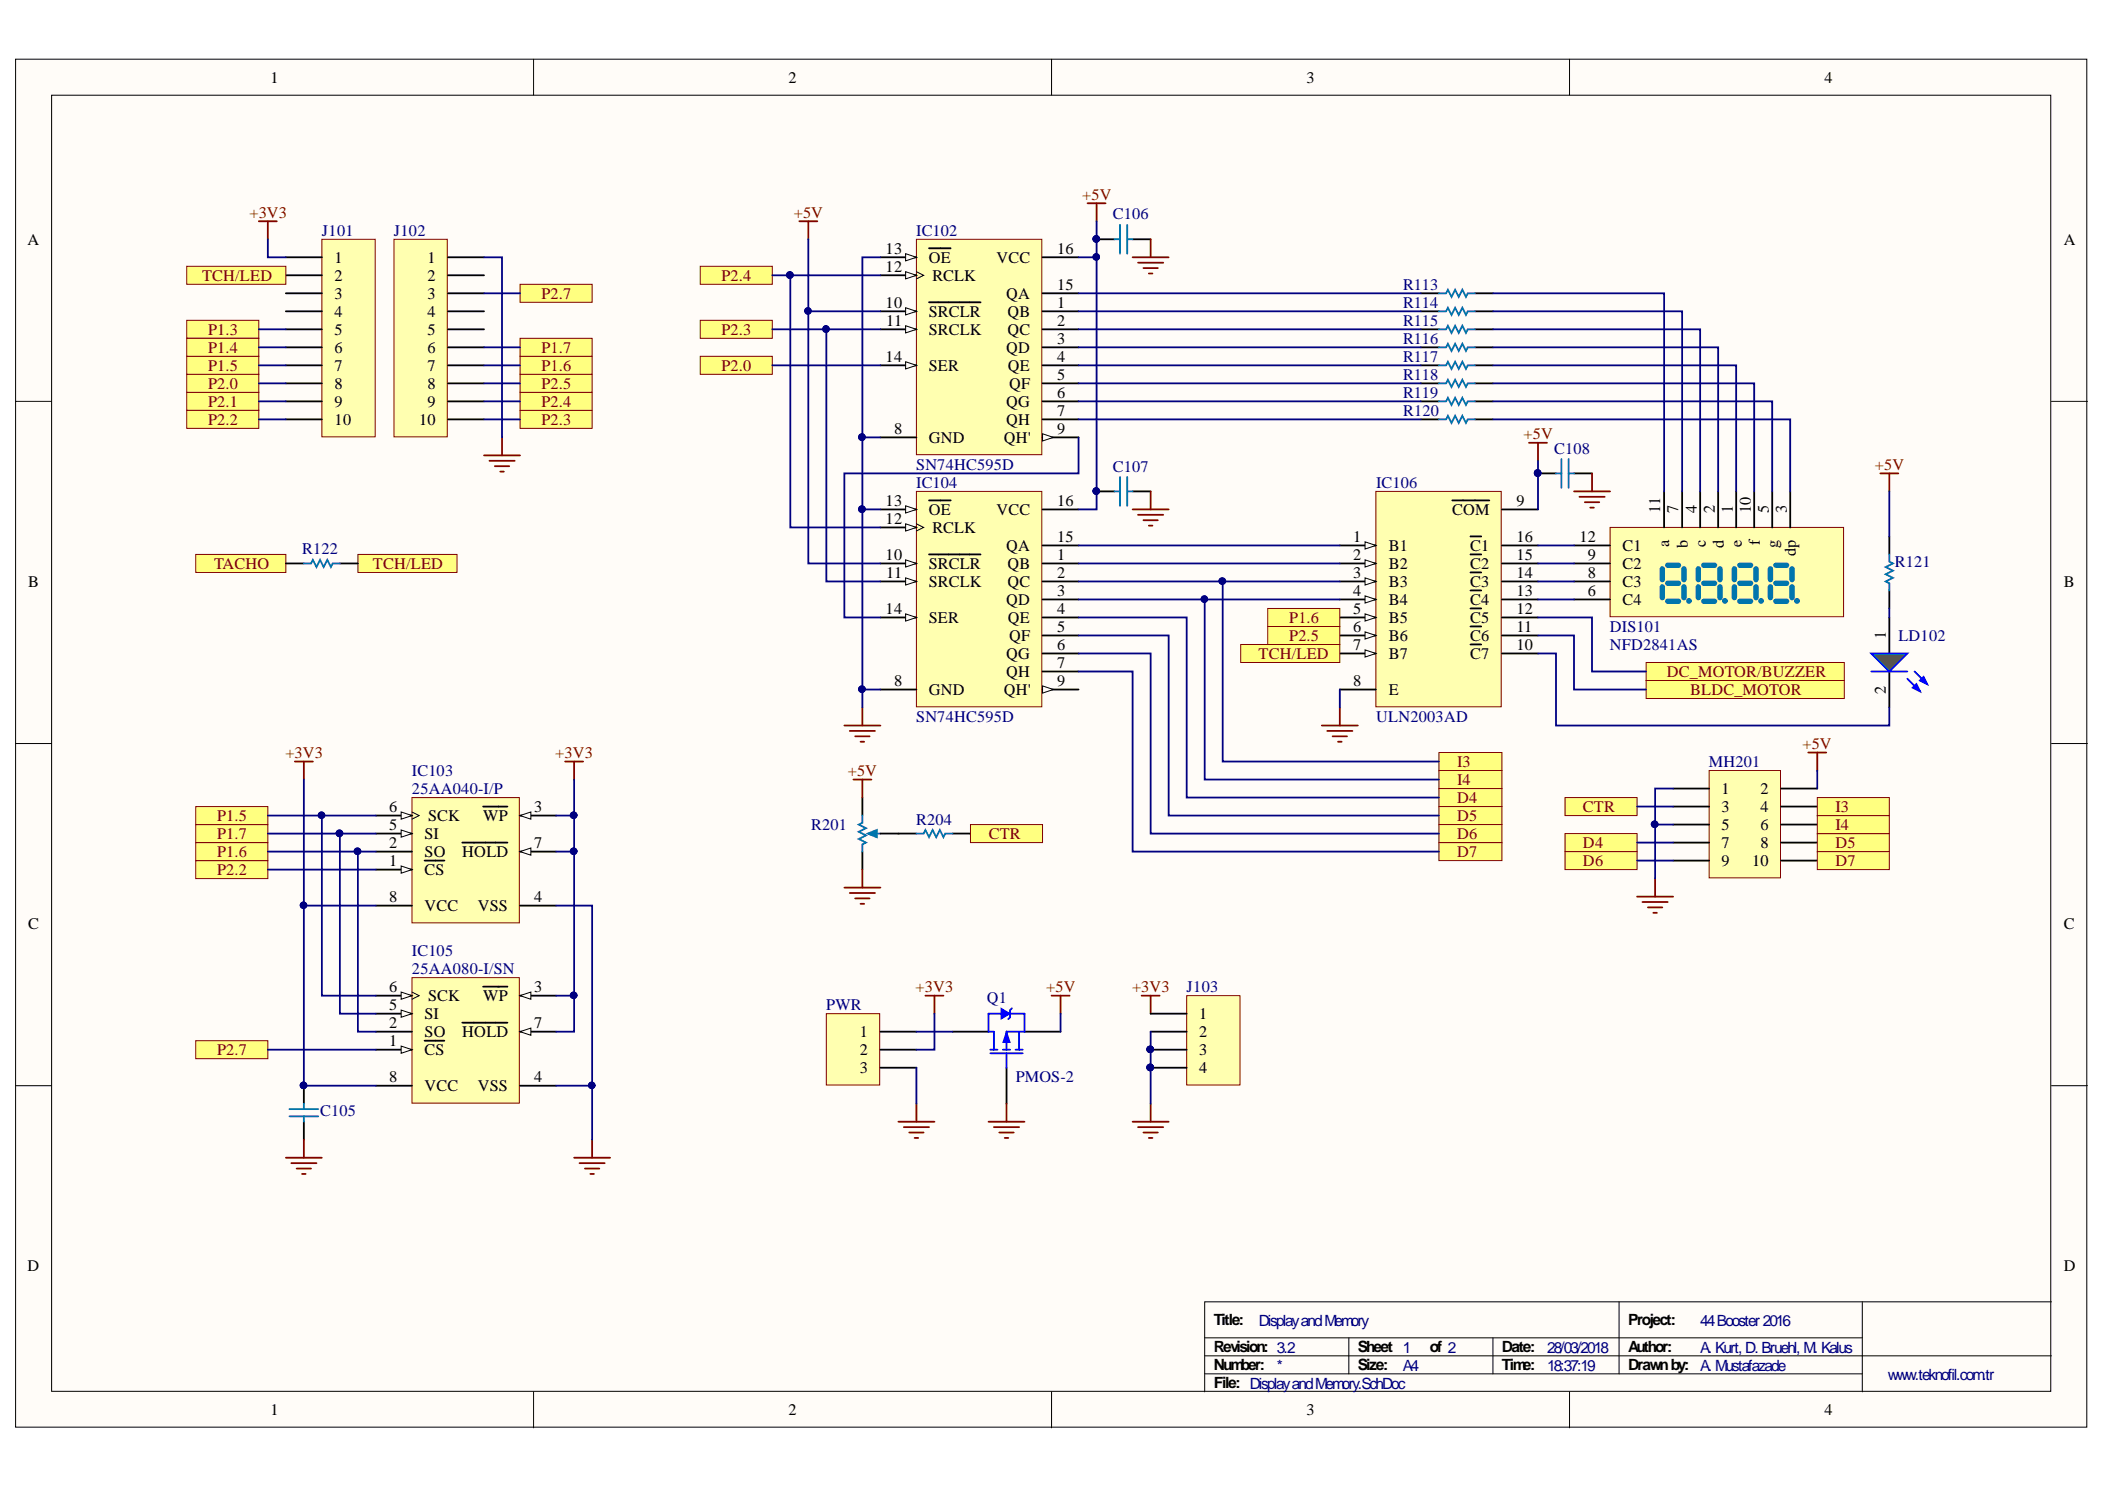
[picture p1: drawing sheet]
<svg xmlns="http://www.w3.org/2000/svg" width="297mm" height="210mm" viewBox="0 0 297 210" stroke-linecap="round" stroke-linejoin="round" font-family="sans-serif">
<defs><g id="words">
<g font-size="2.3">
<text x="38.2" y="11.7">1</text>
<text x="111.3" y="11.7">2</text>
<text x="184.4" y="11.7">3</text>
<text x="257.5" y="11.7">4</text>
<text x="3.9" y="34.5">A</text>
<text x="125" y="35.8">13</text>
<text x="149.2" y="35.8">16</text>
<text x="291.2" y="34.5">A</text>
<text x="47.2" y="37">1</text>
<text x="47.2" y="39.6">2</text>
<text x="60.3" y="37">1</text>
<text x="60.3" y="39.6">2</text>
<text x="125" y="38.3">12</text>
<text x="131.1" y="37">OE</text>
<text x="131.6" y="39.6">RCLK</text>
<text x="140.6" y="37">VCC</text>
<text x="149.2" y="40.8">15</text>
<text x="47.2" y="42.1">3</text>
<text x="47.2" y="44.7">4</text>
<text x="47.2" y="47.3">5</text>
<text x="60.3" y="42.1">3</text>
<text x="60.3" y="44.7">4</text>
<text x="60.3" y="47.3">5</text>
<text x="125" y="43.5">10</text>
<text x="125.1" y="46">11</text>
<text x="131.1" y="44.7">SRCLR</text>
<text x="131.1" y="47.3">SRCLK</text>
<text x="142" y="42.1">QA</text>
<text x="142.1" y="44.7">QB</text>
<text x="142.1" y="47.3">QC</text>
<text x="149.2" y="43.5">1</text>
<text x="149.2" y="46">2</text>
<text x="47.2" y="49.8">6</text>
<text x="47.2" y="52.3">7</text>
<text x="60.3" y="49.8">6</text>
<text x="60.3" y="52.3">7</text>
<text x="125" y="51.1">14</text>
<text x="131.1" y="52.3">SER</text>
<text x="142" y="49.8">QD</text>
<text x="142.2" y="52.3">QE</text>
<text x="149.2" y="48.5">3</text>
<text x="149.2" y="51.1">4</text>
<text x="149.2" y="53.6">5</text>
<text x="47.2" y="54.9">8</text>
<text x="47.2" y="57.4">9</text>
<text x="47.2" y="60">10</text>
<text x="59.1" y="60">10</text>
<text x="60.3" y="54.9">8</text>
<text x="60.3" y="57.4">9</text>
<text x="142" y="57.4">QG</text>
<text x="142" y="60">QH</text>
<text x="142.4" y="54.9">QF</text>
<text x="149.2" y="56.1">6</text>
<text x="149.2" y="58.7">7</text>
<text x="126.2" y="61.2">8</text>
<text x="131.1" y="62.5">GND</text>
<text x="141.6" y="62.5">QH'</text>
<text x="149.2" y="61.2">9</text>
<text x="125" y="71.4">13</text>
<text x="149.2" y="71.4">16</text>
<text x="214" y="71.4">9</text>
<text x="125" y="73.9">12</text>
<text x="131.1" y="72.6">OE</text>
<text x="131.6" y="75.2">RCLK</text>
<text x="140.6" y="72.6">VCC</text>
<text x="142" y="77.7">QA</text>
<text x="149.2" y="76.4">15</text>
<text x="191" y="76.4">1</text>
<text x="196" y="77.7">B1</text>
<text x="204.9" y="72.6">COM</text>
<text x="207.5" y="77.7">C1</text>
<text x="214" y="76.4">16</text>
<text x="222.9" y="76.4">12</text>
<text x="229" y="77.7">C1</text>
<text x="234.3" y="72.4" transform="rotate(-90 234.3 72.4)">11</text>
<text x="235.6" y="77.2" transform="rotate(-90 235.6 77.2)">a</text>
<text x="236.8" y="72.4" transform="rotate(-90 236.8 72.4)">7</text>
<text x="238.2" y="77.3" transform="rotate(-90 238.2 77.3)">b</text>
<text x="239.5" y="72.4" transform="rotate(-90 239.5 72.4)">4</text>
<text x="240.7" y="77.2" transform="rotate(-90 240.7 77.2)">c</text>
<text x="242" y="72.4" transform="rotate(-90 242 72.4)">2</text>
<text x="243.3" y="77.3" transform="rotate(-90 243.3 77.3)">d</text>
<text x="244.5" y="72.4" transform="rotate(-90 244.5 72.4)">1</text>
<text x="245.8" y="77.2" transform="rotate(-90 245.8 77.2)">e</text>
<text x="247.1" y="72.4" transform="rotate(-90 247.1 72.4)">10</text>
<text x="248.3" y="76.9" transform="rotate(-90 248.3 76.9)">f</text>
<text x="249.6" y="72.4" transform="rotate(-90 249.6 72.4)">5</text>
<text x="250.9" y="77.3" transform="rotate(-90 250.9 77.3)">g</text>
<text x="252.1" y="72.4" transform="rotate(-90 252.1 72.4)">3</text>
<text x="4" y="82.8">B</text>
<text x="125" y="79">10</text>
<text x="125.1" y="81.5">11</text>
<text x="131.1" y="80.2">SRCLR</text>
<text x="131.1" y="82.8">SRCLK</text>
<text x="142.1" y="80.2">QB</text>
<text x="142.1" y="82.8">QC</text>
<text x="149.2" y="79">1</text>
<text x="149.2" y="81.5">2</text>
<text x="191" y="79">2</text>
<text x="191" y="81.5">3</text>
<text x="196" y="80.2">B2</text>
<text x="196" y="82.8">B3</text>
<text x="207.5" y="82.8">C3</text>
<text x="207.5" y="80.2">C2</text>
<text x="214" y="81.5">14</text>
<text x="214" y="79">15</text>
<text x="224.1" y="81.5">8</text>
<text x="224.1" y="79">9</text>
<text x="229" y="82.8">C3</text>
<text x="229" y="80.2">C2</text>
<text x="253.4" y="78.5" transform="rotate(-90 253.4 78.5)">dp</text>
<text x="291.2" y="82.8">B</text>
<text x="125" y="86.6">14</text>
<text x="131.1" y="87.9">SER</text>
<text x="142" y="85.3">QD</text>
<text x="142.2" y="87.9">QE</text>
<text x="149.2" y="84.1">3</text>
<text x="149.2" y="86.6">4</text>
<text x="149.2" y="89.1">5</text>
<text x="191" y="84.1">4</text>
<text x="191" y="86.6">5</text>
<text x="191" y="89.1">6</text>
<text x="196" y="85.3">B4</text>
<text x="196" y="87.9">B5</text>
<text x="207.5" y="85.3">C4</text>
<text x="207.5" y="87.9">C5</text>
<text x="214" y="84.1">13</text>
<text x="214" y="86.6">12</text>
<text x="214" y="89.1">11</text>
<text x="224.1" y="84.1">6</text>
<text x="229" y="85.3">C4</text>
<text x="142" y="92.9">QG</text>
<text x="142" y="95.5">QH</text>
<text x="142.4" y="90.4">QF</text>
<text x="149.2" y="91.7">6</text>
<text x="149.2" y="94.2">7</text>
<text x="191" y="91.7">7</text>
<text x="196" y="90.4">B6</text>
<text x="196" y="92.9">B7</text>
<text x="207.5" y="90.4">C6</text>
<text x="207.5" y="92.9">C7</text>
<text x="214" y="91.7">10</text>
<text x="266.1" y="90.1" transform="rotate(-90 266.1 90.1)">1</text>
<text x="126.2" y="96.7">8</text>
<text x="131.1" y="98">GND</text>
<text x="141.6" y="98">QH'</text>
<text x="149.2" y="96.7">9</text>
<text x="191" y="96.7">8</text>
<text x="196" y="98">E</text>
<text x="266.1" y="97.9" transform="rotate(-90 266.1 97.9)">2</text>
<text x="242.9" y="112">1</text>
<text x="248.4" y="112">2</text>
<text x="54.9" y="119.7">2</text>
<text x="54.9" y="117.1">5</text>
<text x="54.9" y="114.6">6</text>
<text x="59.9" y="118.4">SI</text>
<text x="60.4" y="115.8">SCK</text>
<text x="68.2" y="115.8">WP</text>
<text x="75.4" y="114.6">3</text>
<text x="75.4" y="119.7">7</text>
<text x="242.9" y="114.6">3</text>
<text x="242.9" y="117.1">5</text>
<text x="242.9" y="119.7">7</text>
<text x="248.4" y="114.6">4</text>
<text x="248.4" y="117.1">6</text>
<text x="248.4" y="119.7">8</text>
<text x="54.9" y="122.2">1</text>
<text x="59.9" y="123.5">CS</text>
<text x="59.9" y="120.9">SO</text>
<text x="65.2" y="120.9">HOLD</text>
<text x="242.9" y="122.2">9</text>
<text x="247.2" y="122.2">10</text>
<text x="4" y="131.1">C</text>
<text x="54.9" y="127.3">8</text>
<text x="59.9" y="128.5">VCC</text>
<text x="67.4" y="128.5">VSS</text>
<text x="75.4" y="127.3">4</text>
<text x="291.2" y="131.1">C</text>
<text x="54.9" y="142.5">5</text>
<text x="54.9" y="139.9">6</text>
<text x="59.9" y="143.8">SI</text>
<text x="60.4" y="141.2">SCK</text>
<text x="68.2" y="141.2">WP</text>
<text x="75.4" y="139.9">3</text>
<text x="169.2" y="143.8">1</text>
<text x="54.9" y="147.6">1</text>
<text x="54.9" y="145">2</text>
<text x="59.9" y="148.8">CS</text>
<text x="59.9" y="146.3">SO</text>
<text x="65.2" y="146.3">HOLD</text>
<text x="75.4" y="145">7</text>
<text x="121.3" y="146.3">1</text>
<text x="121.3" y="148.8">2</text>
<text x="169.2" y="146.3">2</text>
<text x="169.2" y="148.8">3</text>
<text x="54.9" y="152.6">8</text>
<text x="59.9" y="153.9">VCC</text>
<text x="67.4" y="153.9">VSS</text>
<text x="75.4" y="152.6">4</text>
<text x="121.3" y="151.4">3</text>
<text x="169.2" y="151.4">4</text>
<text x="3.9" y="179.4">D</text>
<text x="291.2" y="179.4">D</text>
<text x="38.2" y="199.6">1</text>
<text x="111.3" y="199.6">2</text>
<text x="184.4" y="199.6">3</text>
<text x="257.5" y="199.6">4</text>
</g>
<g font-size="2.3" fill="#800000">
<text x="152.7" y="28.2">+5V</text>
<text x="35.2" y="30.7">+3V3</text>
<text x="112" y="30.7">+5V</text>
<text x="28.5" y="39.6">TCH/LED</text>
<text x="101.8" y="39.6">P2.4</text>
<text x="29.4" y="47.3">P1.3</text>
<text x="76.4" y="42.1">P2.7</text>
<text x="101.8" y="47.3">P2.3</text>
<text x="29.4" y="52.3">P1.5</text>
<text x="29.4" y="49.8">P1.4</text>
<text x="76.4" y="52.3">P1.6</text>
<text x="76.4" y="49.8">P1.7</text>
<text x="101.8" y="52.3">P2.0</text>
<text x="29.4" y="57.4">P2.1</text>
<text x="29.4" y="54.9">P2.0</text>
<text x="29.4" y="60">P2.2</text>
<text x="76.4" y="60">P2.3</text>
<text x="76.4" y="57.4">P2.4</text>
<text x="76.4" y="54.9">P2.5</text>
<text x="215" y="62">+5V</text>
<text x="264.6" y="66.3">+5V</text>
<text x="30.2" y="80.2">TACHO</text>
<text x="52.6" y="80.2">TCH/LED</text>
<text x="181.9" y="87.9">P1.6</text>
<text x="177.6" y="92.9">TCH/LED</text>
<text x="181.9" y="90.4">P2.5</text>
<text x="235.2" y="95.5">DC_MOTOR/BUZZER</text>
<text x="238.5" y="98">BLDC_MOTOR</text>
<text x="40.3" y="107">+3V3</text>
<text x="78.4" y="107">+3V3</text>
<text x="254.3" y="105.7">+5V</text>
<text x="119.6" y="109.5">+5V</text>
<text x="205.6" y="108.2">I3</text>
<text x="205.6" y="110.8">I4</text>
<text x="205.6" y="113.3">D4</text>
<text x="30.6" y="118.4">P1.7</text>
<text x="30.6" y="115.8">P1.5</text>
<text x="139.5" y="118.4">CTR</text>
<text x="205.6" y="115.8">D5</text>
<text x="205.6" y="118.4">D6</text>
<text x="223.4" y="114.6">CTR</text>
<text x="223.4" y="119.7">D4</text>
<text x="259" y="119.7">D5</text>
<text x="259" y="117.1">I4</text>
<text x="259" y="114.6">I3</text>
<text x="30.6" y="123.5">P2.2</text>
<text x="30.6" y="120.9">P1.6</text>
<text x="205.6" y="120.9">D7</text>
<text x="223.4" y="122.2">D6</text>
<text x="259" y="122.2">D7</text>
<text x="129.2" y="139.9">+3V3</text>
<text x="147.6" y="139.9">+5V</text>
<text x="159.7" y="139.9">+3V3</text>
<text x="30.6" y="148.8">P2.7</text>
</g>
<g font-size="2.3" fill="#000080">
<text x="45.4" y="33.2">J101</text>
<text x="55.6" y="33.2">J102</text>
<text x="129.3" y="33.2">IC102</text>
<text x="157" y="30.9">C106</text>
<text x="198" y="40.8">R113</text>
<text x="198" y="43.5">R114</text>
<text x="198" y="46">R115</text>
<text x="198" y="48.5">R116</text>
<text x="198" y="51.1">R117</text>
<text x="198" y="53.6">R118</text>
<text x="198" y="56.1">R119</text>
<text x="198" y="58.7">R120</text>
<text x="219.3" y="64">C108</text>
<text x="129.3" y="66.3">SN74HC595D</text>
<text x="129.3" y="68.8">IC104</text>
<text x="157" y="66.5">C107</text>
<text x="194.2" y="68.8">IC106</text>
<text x="42.6" y="78.2">R122</text>
<text x="267.4" y="80">R121</text>
<text x="227.2" y="89.1">DIS101</text>
<text x="227.2" y="91.7">NFD2841AS</text>
<text x="267.9" y="90.4">LD102</text>
<text x="129.3" y="101.8">SN74HC595D</text>
<text x="194.2" y="101.8">ULN2003AD</text>
<text x="58.1" y="109.5">IC103</text>
<text x="58.1" y="112">25AA040-I/P</text>
<text x="241.1" y="108.2">MH201</text>
<text x="114.5" y="117.1">R201</text>
<text x="129.3" y="116.4">R204</text>
<text x="58.1" y="134.9">IC105</text>
<text x="58.1" y="137.4">25AA080-I/SN</text>
<text x="116.6" y="142.5">PWR</text>
<text x="139.3" y="141.5">Q1</text>
<text x="167.4" y="139.9">J103</text>
<text x="143.3" y="152.6">PMOS-2</text>
<text x="45.2" y="157.5">C105</text>
</g>
<g font-size="2.2">
<text x="171.3" y="186.9">Title:</text>
<text x="171.3" y="190.7">Revision: 3.2</text>
<text x="191.6" y="190.7">Sheet 1</text>
<text x="201.8" y="190.7">of 2</text>
<text x="211.9" y="190.7">Date:</text>
<text x="229.7" y="190.7">Author:</text>
<text x="229.7" y="186.9">Project:</text>
<text x="171.3" y="193.2">Number:</text>
<text x="171.3" y="195.8">File: DisplayandMemory.SchDoc</text>
<text x="191.6" y="193.2">Size:</text>
<text x="211.9" y="193.2">Time:</text>
<text x="229.7" y="193.2">Drawnby:</text>
</g>
<g font-size="2.2" fill="#000080">
<text x="177.6" y="187.1">DisplayandMemory</text>
<text x="218.3" y="190.9">28/03/2018</text>
<text x="239.9" y="190.9">A. Kurt, D. Bruehl, M. Kalus</text>
<text x="239.9" y="187.1">44Booster2016</text>
<text x="180.2" y="193.4">*</text>
<text x="198" y="193.4">A4</text>
<text x="218.3" y="193.4">18:37:19</text>
<text x="239.9" y="193.4">A. Mustafazade</text>
<text x="266.4" y="194.7">www.teknofil.com.tr</text>
</g>
</g></defs>
<g fill="#fffcf8" stroke="#000" stroke-width=".14">
<path d="M2.2 8.4h292.3v192.9h-292.3z"/>
<path d="M7.3 13.4h282.1v182.9h-282.1z"/>
</g>
<g fill="none" stroke="#000" stroke-width=".14">
<path d="M75.3 8.4v5M148.4 8.4v5M221.5 8.4v5M2.2 56.6h5.1M289.5 56.6h5.1M2.2 104.9h5.1M289.5 104.9h5.1M2.2 153.2h5.1M289.5 153.2h5.1M75.3 196.3v5.1M148.4 196.3v5.1M170 188.7h92.8"/>
<path d="M170 193.8h92.8M170 191.3h119.5M190.3 188.7v5.1M210.7 188.7v5.1M221.5 196.3v5.1M228.5 183.6v10.2M262.8 183.6v12.7M289.5 183.6h-119.5v12.7"/>
</g>
<path d="M45.4 33.8h7.5v27.8h-7.5z" fill="#ffffb0" stroke="#800000" stroke-width=".14"/>
<path d="M40.3 36.3h5.1M40.3 38.8h5.1M40.3 41.4h5.1M40.3 43.9h5.1M40.3 46.5h5.1M40.3 49h5.1M40.3 51.5h5.1M40.3 54.1h5.1M40.3 56.6h5.1M40.3 59.2h5.1" fill="none" stroke="#000" stroke-width=".25"/>
<path d="M55.6 33.8h7.5v27.8h-7.5z" fill="#ffffb0" stroke="#800000" stroke-width=".14"/>
<path d="M63.2 36.3h5.1M63.2 38.8h5.1M63.2 41.4h5.1M63.2 43.9h5.1M63.2 46.5h5.1M63.2 49h5.1M63.2 51.5h5.1M63.2 54.1h5.1M63.2 56.6h5.1M63.2 59.2h5.1" fill="none" stroke="#000" stroke-width=".25"/>
<path d="M227.2 74.4h32.9v12.6h-32.9z" fill="#ffffb0" stroke="#800000" stroke-width=".14"/>
<g fill="none" stroke="#0075ad" stroke-width=".76">
<path d="M235.3 79.7h1.6M240.4 79.7h1.5M245.5 79.7h1.5M250.6 79.7h1.5M234.6 80.2v1.6M234.6 82.8v1.5M235.3 82.3h1.6M235.3 84.8h1.6M237.6 80.2v1.6M237.6 82.8v1.5M239.7 80.2v1.6M239.7 82.8v1.5"/>
<path d="M240.4 82.3h1.5M240.4 84.8h1.5M242.7 80.2v1.6M242.7 82.8v1.5M244.7 80.2v1.6M244.7 82.8v1.5M245.5 82.3h1.5M245.5 84.8h1.5M247.8 80.2v1.6M247.8 82.8v1.5M249.8 80.2v1.6M249.8 82.8v1.5"/>
<path d="M250.6 82.3h1.5M250.6 84.8h1.5M252.9 80.2v1.6M252.9 82.8v1.5"/>
</g>
<path d="M222.1 79.5h5.1M222.1 76.9h5.1M234.8 69.3v5.1M237.4 69.3v5.1M239.9 69.3v5.1M242.5 69.3v5.1M245 69.3v5.1M247.5 69.3v5.1M250.1 69.3v5.1M252.6 69.3v5.1M222.1 84.6h5.1M222.1 82h5.1" fill="none" stroke="#000" stroke-width=".25"/>
<g fill="#0075ad" stroke="#0075ad" stroke-width=".14">
<circle cx="238.3" cy="84.8" r=".33"/>
<circle cx="243.4" cy="84.8" r=".34"/>
<circle cx="248.5" cy="84.8" r=".33"/>
<circle cx="253.6" cy="84.8" r=".34"/>
</g>
<path d="M129.3 33.8h17.7v30.3h-17.7z" fill="#ffffb0" stroke="#800000" stroke-width=".14"/>
<path d="M124.2 36.3h5.1" fill="none" stroke="#000" stroke-width=".25"/>
<path d="M127.8 35.8l1.5 .5-1.5 .5z" fill="#fffcf8"/>
<path d="M127.8 35.8l1.5 .5-1.5 .5zM129.3 38.3l1 .5-1 .5" fill="none" stroke="#000" stroke-width=".14"/>
<path d="M124.2 38.8h5.1M131.1 35h3" fill="none" stroke="#000" stroke-width=".25"/>
<path d="M127.8 38.3l1.5 .5-1.5 .5z" fill="#fffcf8"/>
<path d="M127.8 38.3l1.5 .5-1.5 .5z" fill="none" stroke="#000" stroke-width=".14"/>
<path d="M124.2 51.5h5.1" fill="none" stroke="#000" stroke-width=".25"/>
<path d="M127.8 51l1.5 .5-1.5 .5z" fill="#fffcf8"/>
<path d="M127.8 51l1.5 .5-1.5 .5z" fill="none" stroke="#000" stroke-width=".14"/>
<path d="M124.2 43.9h5.1" fill="none" stroke="#000" stroke-width=".25"/>
<path d="M127.8 43.4l1.5 .5-1.5 .5z" fill="#fffcf8"/>
<path d="M127.8 43.4l1.5 .5-1.5 .5z" fill="none" stroke="#000" stroke-width=".14"/>
<path d="M124.2 46.5h5.1M131.1 42.6h7.3" fill="none" stroke="#000" stroke-width=".25"/>
<path d="M127.8 45.9l1.5 .6-1.5 .5z" fill="#fffcf8"/>
<path d="M127.8 45.9l1.5 .6-1.5 .5z" fill="none" stroke="#000" stroke-width=".14"/>
<path d="M147.1 41.4h5.1M147.1 43.9h5.1M147.1 46.5h5.1M147.1 49h5.1M147.1 51.5h5.1M147.1 54.1h5.1M147.1 56.6h5.1M147.1 59.2h5.1M147.1 61.7h5.1" fill="none" stroke="#000" stroke-width=".25"/>
<path d="M147.1 61.2l1.5 .5-1.5 .5z" fill="#fffcf8"/>
<path d="M147.1 61.2l1.5 .5-1.5 .5z" fill="none" stroke="#000" stroke-width=".14"/>
<path d="M147.1 36.3h5.1M124.2 61.7h5.1" fill="none" stroke="#000" stroke-width=".25"/>
<path d="M129.3 69.3h17.7v30.4h-17.7z" fill="#ffffb0" stroke="#800000" stroke-width=".14"/>
<path d="M124.2 71.9h5.1" fill="none" stroke="#000" stroke-width=".25"/>
<path d="M127.8 71.4l1.5 .5-1.5 .5z" fill="#fffcf8"/>
<path d="M127.8 71.4l1.5 .5-1.5 .5zM129.3 73.9l1 .5-1 .5" fill="none" stroke="#000" stroke-width=".14"/>
<path d="M124.2 74.4h5.1M131.1 70.6h3" fill="none" stroke="#000" stroke-width=".25"/>
<path d="M127.8 73.9l1.5 .5-1.5 .5z" fill="#fffcf8"/>
<path d="M127.8 73.9l1.5 .5-1.5 .5z" fill="none" stroke="#000" stroke-width=".14"/>
<path d="M124.2 87.1h5.1" fill="none" stroke="#000" stroke-width=".25"/>
<path d="M127.8 86.6l1.5 .5-1.5 .5z" fill="#fffcf8"/>
<path d="M127.8 86.6l1.5 .5-1.5 .5z" fill="none" stroke="#000" stroke-width=".14"/>
<path d="M124.2 79.5h5.1" fill="none" stroke="#000" stroke-width=".25"/>
<path d="M127.8 79l1.5 .5-1.5 .5z" fill="#fffcf8"/>
<path d="M127.8 79l1.5 .5-1.5 .5z" fill="none" stroke="#000" stroke-width=".14"/>
<path d="M131.1 78.2h7.3M124.2 82h5.1" fill="none" stroke="#000" stroke-width=".25"/>
<path d="M127.8 81.5l1.5 .5-1.5 .5z" fill="#fffcf8"/>
<path d="M127.8 81.5l1.5 .5-1.5 .5z" fill="none" stroke="#000" stroke-width=".14"/>
<path d="M147.1 76.9h5.1M147.1 79.5h5.1M147.1 82h5.1M147.1 84.6h5.1M147.1 87.1h5.1M147.1 89.6h5.1M147.1 92.2h5.1M147.1 94.7h5.1M147.1 97.3h5.1" fill="none" stroke="#000" stroke-width=".25"/>
<path d="M147.1 96.8l1.5 .5-1.5 .5z" fill="#fffcf8"/>
<path d="M147.1 96.8l1.5 .5-1.5 .5z" fill="none" stroke="#000" stroke-width=".14"/>
<path d="M147.1 71.9h5.1M124.2 97.3h5.1" fill="none" stroke="#000" stroke-width=".25"/>
<path d="M194.1 69.3h17.7v30.4h-17.7z" fill="#ffffb0" stroke="#800000" stroke-width=".14"/>
<path d="M189.1 76.9h5" fill="none" stroke="#000" stroke-width=".25"/>
<path d="M192.6 76.4l1.5 .5-1.5 .5z" fill="#fffcf8"/>
<path d="M192.6 76.4l1.5 .5-1.5 .5z" fill="none" stroke="#000" stroke-width=".14"/>
<path d="M189.1 79.5h5" fill="none" stroke="#000" stroke-width=".25"/>
<path d="M192.6 79l1.5 .5-1.5 .5z" fill="#fffcf8"/>
<path d="M192.6 79l1.5 .5-1.5 .5z" fill="none" stroke="#000" stroke-width=".14"/>
<path d="M189.1 82h5" fill="none" stroke="#000" stroke-width=".25"/>
<path d="M192.6 81.5l1.5 .5-1.5 .5z" fill="#fffcf8"/>
<path d="M192.6 81.5l1.5 .5-1.5 .5z" fill="none" stroke="#000" stroke-width=".14"/>
<path d="M189.1 84.6h5" fill="none" stroke="#000" stroke-width=".25"/>
<path d="M192.6 84.1l1.5 .5-1.5 .5z" fill="#fffcf8"/>
<path d="M192.6 84.1l1.5 .5-1.5 .5z" fill="none" stroke="#000" stroke-width=".14"/>
<path d="M189.1 87.1h5" fill="none" stroke="#000" stroke-width=".25"/>
<path d="M192.6 86.6l1.5 .5-1.5 .5z" fill="#fffcf8"/>
<path d="M192.6 86.6l1.5 .5-1.5 .5z" fill="none" stroke="#000" stroke-width=".14"/>
<path d="M189.1 89.6h5" fill="none" stroke="#000" stroke-width=".25"/>
<path d="M192.6 89.1l1.5 .5-1.5 .6z" fill="#fffcf8"/>
<path d="M192.6 89.1l1.5 .5-1.5 .6z" fill="none" stroke="#000" stroke-width=".14"/>
<path d="M189.1 92.2h5" fill="none" stroke="#000" stroke-width=".25"/>
<path d="M192.6 91.7l1.5 .5-1.5 .5z" fill="#fffcf8"/>
<path d="M192.6 91.7l1.5 .5-1.5 .5z" fill="none" stroke="#000" stroke-width=".14"/>
<g fill="none" stroke="#000" stroke-width=".25">
<path d="M204.9 70.6h5.3M207.5 75.7h1.5M207.5 78.2h1.5M211.9 76.9h5.1M211.9 79.5h5.1M211.9 71.9h5.1M189.1 97.3h5M207.5 80.8h1.5M207.5 83.3h1.5M207.5 85.8h1.5M207.5 88.4h1.5M207.5 90.9h1.5"/>
<path d="M211.9 82h5.1M211.9 84.6h5.1M211.9 87.1h5.1M211.9 89.6h5.1M211.9 92.2h5.1"/>
</g>
<path d="M215.8 62.5h2.5M217 62.5v2.5" fill="none" stroke="#800000" stroke-width=".25"/>
<g fill="#ffff80" stroke="#800000" stroke-width=".14">
<path d="M232.3 93.5h27.9v2.5h-27.9z" fill-rule="evenodd"/>
<path d="M232.3 96h27.9v2.5h-27.9z" fill-rule="evenodd"/>
</g>
<path d="M266.6 75.7v2.5M266.6 83.3v2.5M266.6 87.1v5.1M266.6 94.7v5.1" fill="none" stroke="#000" stroke-width=".25"/>
<path d="M266.6 78.2v1l.5 .3-1 .5 1 .5-1 .5 1 .5-1 .5 .5 .3v1" fill="none" stroke="#0075ad" stroke-width=".25"/>
<path d="M264.1 92.2h5l-2.5 2.5z" fill="#0f0"/>
<path d="M264.1 92.2h5l-2.5 2.5zM269.1 95.7l1.8 1.8" fill="none" stroke="#00f" stroke-width=".25"/>
<path d="M269.9 97l.5-.5 .5 1z" fill="#00f"/>
<path d="M264.1 94.7h5M269.9 97l.5-.5 .5 1zM270.2 94.7l1.7 1.8" fill="none" stroke="#00f" stroke-width=".25"/>
<path d="M270.9 96l.5-.5 .5 1z" fill="#00f"/>
<path d="M270.9 96l.5-.5 .5 1z" fill="none" stroke="#00f" stroke-width=".25"/>
<path d="M265.3 66.8h2.6M266.6 66.8v2.5" fill="none" stroke="#800000" stroke-width=".25"/>
<g fill="none" stroke="#000" stroke-width=".25">
<path d="M200.5 41.4h2.5M200.5 43.9h2.5M200.5 46.5h2.5M200.5 49h2.5M200.5 51.5h2.5M200.5 54.1h2.5M200.5 56.6h2.5M200.5 59.2h2.5M208.1 41.4h2.6M208.1 43.9h2.6M208.1 46.5h2.6M208.1 49h2.6"/>
<path d="M208.1 51.5h2.6M208.1 54.1h2.6M208.1 56.6h2.6M208.1 59.2h2.6"/>
</g>
<path d="M203 41.4h1.1l.2-.5 .5 1 .5-1 .5 1 .6-1 .5 1 .2-.5h1M203 43.9h1.1l.2-.5 .5 1 .5-1 .5 1 .6-1 .5 1 .2-.5h1M203 46.5h1.1l.2-.6 .5 1.1 .5-1.1 .5 1.1 .6-1.1 .5 1.1 .2-.5h1M203 49h1.1l.2-.5 .5 1 .5-1 .5 1 .6-1 .5 1 .2-.5h1M203 51.5h1.1l.2-.5 .5 1 .5-1 .5 1 .6-1 .5 1 .2-.5h1M203 54.1h1.1l.2-.5 .5 1 .5-1 .5 1 .6-1 .5 1 .2-.5h1M203 56.6h1.1l.2-.5 .5 1 .5-1 .5 1 .6-1 .5 1 .2-.5h1M203 59.2h1.1l.2-.5 .5 1 .5-1 .5 1 .6-1 .5 1 .2-.5h1" fill="none" stroke="#0075ad" stroke-width=".25"/>
<g fill="#ffff80" stroke="#800000" stroke-width=".14">
<path d="M203 106.2h8.9v2.5h-8.9z" fill-rule="evenodd"/>
<path d="M203 108.7h8.9v2.5h-8.9z" fill-rule="evenodd"/>
<path d="M203 111.2h8.9v2.6h-8.9z" fill-rule="evenodd"/>
<path d="M203 113.8h8.9v2.5h-8.9z" fill-rule="evenodd"/>
<path d="M203 116.3h8.9v2.6h-8.9z" fill-rule="evenodd"/>
<path d="M203 118.9h8.9v2.5h-8.9z" fill-rule="evenodd"/>
</g>
<path d="M153.5 28.7h2.5M154.7 28.7v2.5" fill="none" stroke="#800000" stroke-width=".25"/>
<path d="M58.1 112.5h15.2v17.7h-15.2z" fill="#ffffb0" stroke="#800000" stroke-width=".14"/>
<path d="M53 122.7h5.1" fill="none" stroke="#000" stroke-width=".25"/>
<path d="M56.6 122.2l1.5 .5-1.5 .5z" fill="#fffcf8"/>
<path d="M56.6 122.2l1.5 .5-1.5 .5z" fill="none" stroke="#000" stroke-width=".14"/>
<path d="M73.4 115h5.1M53 120.1h5.1M59.9 121.4h2.8" fill="none" stroke="#000" stroke-width=".25"/>
<path d="M73.4 115l1.5-.5v1.1z" fill="#fffcf8"/>
<path d="M73.4 115l1.5-.5v1.1z" fill="none" stroke="#000" stroke-width=".14"/>
<path d="M53 117.6h5.1M68.2 113.8h3.4M73.4 127.7h5.1" fill="none" stroke="#000" stroke-width=".25"/>
<path d="M56.6 117.1l1.5 .5-1.5 .5z" fill="#fffcf8"/>
<path d="M56.6 117.1l1.5 .5-1.5 .5zM58.1 114.5l1 .5-1 .6" fill="none" stroke="#000" stroke-width=".14"/>
<path d="M53 115h5.1" fill="none" stroke="#000" stroke-width=".25"/>
<path d="M56.6 114.5l1.5 .5-1.5 .6z" fill="#fffcf8"/>
<path d="M56.6 114.5l1.5 .5-1.5 .6z" fill="none" stroke="#000" stroke-width=".14"/>
<path d="M73.4 120.1h5.1" fill="none" stroke="#000" stroke-width=".25"/>
<path d="M73.4 120.1l1.5-.5v1z" fill="#fffcf8"/>
<path d="M73.4 120.1l1.5-.5v1z" fill="none" stroke="#000" stroke-width=".14"/>
<path d="M65.2 118.9h6.4M53 127.7h5.1" fill="none" stroke="#000" stroke-width=".25"/>
<path d="M58.1 137.9h15.2v17.7h-15.2z" fill="#ffffb0" stroke="#800000" stroke-width=".14"/>
<path d="M53 148.1h5.1" fill="none" stroke="#000" stroke-width=".25"/>
<path d="M56.6 147.6l1.5 .5-1.5 .5z" fill="#fffcf8"/>
<path d="M56.6 147.6l1.5 .5-1.5 .5z" fill="none" stroke="#000" stroke-width=".14"/>
<path d="M53 145.5h5.1M59.9 146.8h2.8M73.4 140.5h5.1" fill="none" stroke="#000" stroke-width=".25"/>
<path d="M73.4 140.5l1.5-.6v1.1z" fill="#fffcf8"/>
<path d="M73.4 140.5l1.5-.6v1.1z" fill="none" stroke="#000" stroke-width=".14"/>
<path d="M68.2 139.2h3.4M53 143h5.1M73.4 153.2h5.1" fill="none" stroke="#000" stroke-width=".25"/>
<path d="M56.6 142.5l1.5 .5-1.5 .5z" fill="#fffcf8"/>
<path d="M58.1 139.9l1 .6-1 .5M56.6 142.5l1.5 .5-1.5 .5z" fill="none" stroke="#000" stroke-width=".14"/>
<path d="M53 140.5h5.1" fill="none" stroke="#000" stroke-width=".25"/>
<path d="M56.6 139.9l1.5 .6-1.5 .5z" fill="#fffcf8"/>
<path d="M56.6 139.9l1.5 .6-1.5 .5z" fill="none" stroke="#000" stroke-width=".14"/>
<path d="M73.4 145.5h5.1" fill="none" stroke="#000" stroke-width=".25"/>
<path d="M73.4 145.5l1.5-.5v1z" fill="#fffcf8"/>
<path d="M73.4 145.5l1.5-.5v1z" fill="none" stroke="#000" stroke-width=".14"/>
<path d="M42.9 153.2v2.5M42.9 158.2v2.6M53 153.2h5.1M65.2 144.3h6.4" fill="none" stroke="#000" stroke-width=".25"/>
<path d="M41.6 107.4h2.5M42.9 107.4v2.6M40.3 163.3h5.1M41.1 164.1h3.6M41.9 164.8h2M42.6 165.6h.5M42.9 160.8v2.5" fill="none" stroke="#800000" stroke-width=".25"/>
<circle cx="42.8" cy="153.1" r=".46" fill="#000080" stroke="#000080" stroke-width=".14"/>
<path d="M40.8 156.5h4.1M40.8 157.5h4.1M42.9 155.7v.8M42.9 157.5v.7" fill="none" stroke="#0075ad" stroke-width=".25"/>
<path d="M241.2 108.7h10v15.1h-10z" fill="#ffffb0" stroke="#800000" stroke-width=".14"/>
<path d="M236.1 111.2h5.1M236.1 113.8h5.1M236.1 116.3h5.1M236.1 118.9h5.1M251.4 111.2h5M251.4 113.8h5M251.4 116.3h5M251.4 118.9h5M236.1 121.4h5.1M251.4 121.4h5" fill="none" stroke="#000" stroke-width=".25"/>
<path d="M255.2 106.2h2.5M256.4 106.2v2.5" fill="none" stroke="#800000" stroke-width=".25"/>
<g fill="#ffff80" stroke="#800000" stroke-width=".14">
<path d="M220.8 112.5h10.2v2.5h-10.2z" fill-rule="evenodd"/>
<path d="M220.8 117.6h10.2v2.5h-10.2z" fill-rule="evenodd"/>
<path d="M256.4 117.6h10.2v2.5h-10.2z" fill-rule="evenodd"/>
<path d="M220.8 120.1h10.2v2.6h-10.2z" fill-rule="evenodd"/>
<path d="M256.4 120.1h10.2v2.6h-10.2z" fill-rule="evenodd"/>
<path d="M256.4 115h10.2v2.6h-10.2z" fill-rule="evenodd"/>
<path d="M256.4 112.5h10.2v2.5h-10.2z" fill-rule="evenodd"/>
</g>
<path d="M121.7 112.5v2.5M121.7 120.1v2.6" fill="none" stroke="#000" stroke-width=".25"/>
<path d="M123 117.6h1.2" fill="none" stroke="#0075ad" stroke-width=".25"/>
<path d="M122.5 117.6l1.2-.5v1z" fill="#0075ad"/>
<path d="M121.7 115v1.1l-.5 .2 1 .5-1 .5 1 .5-1 .6 1 .5-.5 .2v1M122.5 117.6l1.2-.5v1zM129.3 117.6h1l.3-.5 .5 1 .5-1 .5 1 .5-1 .5 1 .3-.5h1" fill="none" stroke="#0075ad" stroke-width=".25"/>
<path d="M124.2 117.6h5.1M134.4 117.6h2.5" fill="none" stroke="#000" stroke-width=".25"/>
<path d="M120.4 110h2.6M121.7 110v2.5" fill="none" stroke="#800000" stroke-width=".25"/>
<path d="M136.9 116.3h10.2v2.6h-10.2z" fill-rule="evenodd" fill="#ffff80" stroke="#800000" stroke-width=".14"/>
<path d="M36.5 31.2h2.6M37.8 31.2v2.6" fill="none" stroke="#800000" stroke-width=".25"/>
<g fill="#ffff80" stroke="#800000" stroke-width=".14">
<path d="M50.5 78.2h14v2.6h-14z" fill-rule="evenodd"/>
<path d="M26.4 45.2h10.1v2.5h-10.1z" fill-rule="evenodd"/>
<path d="M26.4 50.3h10.1v2.5h-10.1z" fill-rule="evenodd"/>
<path d="M26.4 47.7h10.1v2.6h-10.1z" fill-rule="evenodd"/>
<path d="M26.4 55.3h10.1v2.6h-10.1z" fill-rule="evenodd"/>
<path d="M27.6 78.2h12.7v2.6h-12.7z" fill-rule="evenodd"/>
<path d="M26.4 52.8h10.1v2.5h-10.1z" fill-rule="evenodd"/>
<path d="M26.4 57.9h10.1v2.5h-10.1z" fill-rule="evenodd"/>
</g>
<path d="M40.3 79.5h2.6M48 79.5h2.5" fill="none" stroke="#000" stroke-width=".25"/>
<path d="M42.9 79.5h1l.2-.5 .6 1 .5-1 .5 1 .5-1 .5 1 .2-.5h1.1" fill="none" stroke="#0075ad" stroke-width=".25"/>
<g fill="#ffff80" stroke="#800000" stroke-width=".14">
<path d="M175.1 90.9h14v2.6h-14z" fill-rule="evenodd"/>
<path d="M73.4 50.3h10.2v2.5h-10.2z" fill-rule="evenodd"/>
<path d="M73.4 47.7h10.2v2.6h-10.2z" fill-rule="evenodd"/>
<path d="M73.4 57.9h10.2v2.5h-10.2z" fill-rule="evenodd"/>
<path d="M73.4 55.3h10.2v2.6h-10.2z" fill-rule="evenodd"/>
<path d="M73.4 52.8h10.2v2.5h-10.2z" fill-rule="evenodd"/>
<path d="M73.4 40.1h10.2v2.5h-10.2z" fill-rule="evenodd"/>
<path d="M178.9 85.8h10.2v2.6h-10.2z" fill-rule="evenodd"/>
<path d="M178.9 88.4h10.2v2.5h-10.2z" fill-rule="evenodd"/>
<path d="M27.6 146.8h10.2v2.5h-10.2z" fill-rule="evenodd"/>
<path d="M27.6 121.4h10.2v2.5h-10.2z" fill-rule="evenodd"/>
<path d="M27.6 116.3h10.2v2.6h-10.2z" fill-rule="evenodd"/>
<path d="M27.6 113.8h10.2v2.5h-10.2z" fill-rule="evenodd"/>
<path d="M27.6 118.9h10.2v2.5h-10.2z" fill-rule="evenodd"/>
<path d="M98.8 50.3h10.2v2.5h-10.2z" fill-rule="evenodd"/>
<path d="M98.8 45.2h10.2v2.5h-10.2z" fill-rule="evenodd"/>
<path d="M98.8 37.6h10.2v2.5h-10.2z" fill-rule="evenodd"/>
</g>
<path d="M112.8 31.2h2.5M114.1 31.2v2.6" fill="none" stroke="#800000" stroke-width=".25"/>
<path d="M26.4 37.6h13.9v2.5h-13.9z" fill-rule="evenodd" fill="#ffff80" stroke="#800000" stroke-width=".14"/>
<path d="M79.7 107.4h2.6M81 107.4v2.6" fill="none" stroke="#800000" stroke-width=".25"/>
<path d="M116.6 143h7.5v10.1h-7.5z" fill="#ffffb0" stroke="#800000" stroke-width=".14"/>
<path d="M124.2 145.5h5.1M124.2 148.1h5.1M124.2 150.6h5.1" fill="none" stroke="#000" stroke-width=".25"/>
<g fill="none" stroke="#800000" stroke-width=".25">
<path d="M68.3 64.2h5.1M69.1 65h3.5M69.8 65.8h2.1M70.6 66.5h.5M70.8 61.7v2.5M121.7 99.8v2.5M189.1 99.8v2.5M119.1 102.3h5.1M119.9 103.1h3.6M120.7 103.9h2M121.4 104.6h.5M186.5 102.3h5.1"/>
<path d="M187.3 103.1h3.5M188 103.9h2.1M188.8 104.6h.5M119.1 125.2h5.1M119.9 126h3.6M120.7 126.7h2M121.4 127.5h.5M121.7 122.7v2.5M231 126.5h5.1M231.8 127.2h3.5M232.5 128h2.1M233.3 128.8h.5"/>
<path d="M233.6 123.9v2.6M126.8 158.2h5.1M127.5 159h3.6M128.3 159.8h2M129.3 155.7v2.5M130.6 140.5h2.5M131.9 140.5v2.5M148.4 140.5h2.5M149.7 140.5v2.5M159.8 158.2h5.1M160.6 159h3.5M161.1 140.5h2.5"/>
<path d="M161.4 159.8h2M162.4 140.5v2.5M162.4 155.7v2.5M81 163.3h5.1M81.8 164.1h3.5M82.5 164.8h2.1M83.3 165.6h.5M83.6 160.8v2.5M129.1 160.5h.5M162.1 160.5h.5"/>
</g>
<path d="M167.5 140.5h7.5v12.6h-7.5z" fill="#ffffb0" stroke="#800000" stroke-width=".14"/>
<g fill="none" stroke="#000" stroke-width=".25">
<path d="M154.7 33.8h2.6M159.8 33.8h2.6M154.7 69.3h2.6M159.8 69.3h2.6M217 66.8h2.6M222.1 66.8h2.6M134.4 145.5h5.1M142 150.6v5.1M144.6 145.5h5.1M162.4 143h5.1M162.4 145.5h5.1M162.4 148.1h5.1"/>
<path d="M162.4 150.6h5.1"/>
</g>
<g fill="#000080" stroke="#000080" stroke-width=".14">
<circle cx="162.3" cy="148" r=".46"/>
<circle cx="162.3" cy="150.6" r=".47"/>
<circle cx="154.7" cy="33.7" r=".46"/>
<circle cx="154.7" cy="69.3" r=".46"/>
<circle cx="217" cy="66.7" r=".46"/>
<circle cx="116.5" cy="46.4" r=".46"/>
<circle cx="114" cy="43.9" r=".46"/>
<circle cx="111.5" cy="38.8" r=".47"/>
<circle cx="121.6" cy="97.2" r=".46"/>
<circle cx="121.6" cy="71.8" r=".47"/>
<circle cx="121.6" cy="61.7" r=".47"/>
<circle cx="172.5" cy="82" r=".46"/>
<circle cx="169.9" cy="84.5" r=".46"/>
<circle cx="154.7" cy="36.2" r=".46"/>
<circle cx="42.8" cy="127.7" r=".46"/>
<circle cx="42.8" cy="153.1" r=".46"/>
<circle cx="81" cy="120.1" r=".46"/>
<circle cx="81" cy="140.4" r=".46"/>
<circle cx="81" cy="115" r=".46"/>
<circle cx="83.5" cy="153.1" r=".46"/>
<circle cx="47.9" cy="117.6" r=".47"/>
<circle cx="45.4" cy="115" r=".46"/>
<circle cx="50.4" cy="120.1" r=".46"/>
<circle cx="233.5" cy="116.3" r=".46"/>
</g>
<path d="M157.3 33.8h.7M158 31.7v4.1M159.1 31.7v4.1M159.1 33.8h.7M157.3 69.3h.7M158 67.3v4.1M159.1 67.3v4.1M159.1 69.3h.7M219.6 66.8h.7M220.3 64.7v4.1M221.4 64.7v4.1M221.4 66.8h.7" fill="none" stroke="#0075ad" stroke-width=".25"/>
<g fill="none" stroke="#800000" stroke-width=".25">
<path d="M159.8 36.3h5.1M160.6 37.1h3.5M161.4 37.8h2M162.1 38.6h.5M162.4 33.8v2.5M159.8 71.9h5.1M160.6 72.6h3.5M161.4 73.4h2M162.1 74.1h.5M162.4 69.3v2.6M222.1 69.3h5.1M222.9 70.1h3.5"/>
<path d="M223.6 70.8h2.1M224.4 71.6h.5M224.7 66.8v2.5"/>
</g>
<g fill="none" stroke="#000080" stroke-width=".25">
<path d="M37.8 33.8v2.5h2.5M68.3 36.3h2.5v25.4M109 38.8h2.5M114.1 33.8v10.1M124.2 38.8h-12.7v35.6h12.7M124.2 36.3h-2.5v35.6M152.2 36.3h2.5v35.6h-2.5M154.7 31.2v5.1M36.5 51.5h3.8M36.5 46.5h3.8M36.5 49h3.8M36.5 54.1h3.8"/>
<path d="M36.5 56.6h3.8M36.5 59.2h3.8M68.3 51.5h5.1M68.3 41.4h5.1M68.3 49h5.1M68.3 54.1h5.1M68.3 56.6h5.1M68.3 59.2h5.1M109 51.5h15.2M109 46.5h7.6M124.2 46.5h-7.6v35.5h7.6M124.2 43.9h-10.1v35.6h10.1"/>
<path d="M152.2 51.5h48.3M152.2 41.4h48.3M152.2 43.9h48.3M152.2 46.5h48.3M152.2 49h48.3M152.2 54.1h48.3M152.2 56.6h48.3M152.2 59.2h48.3M210.7 59.2h41.9v10.1M210.7 56.6h39.4v12.7M210.7 54.1h36.8v15.2M210.7 51.5h34.3v17.8"/>
<path d="M210.7 49h31.8v20.3M210.7 46.5h29.2v22.8M210.7 43.9h26.7v25.4M210.7 41.4h24.1v27.9M121.7 61.7h2.5M124.2 71.9h-2.5v27.9M152.2 61.7v5.1h-33.1v20.3h5.1M152.2 76.9h36.9M152.2 79.5h36.9M217 76.9h5.1M217 79.5h5.1M217 65v6.9"/>
<path d="M266.6 69.3v6.4M121.7 97.3h2.5M152.2 94.7h7.6v25.4h43.2M152.2 92.2h10.2v25.4h40.6M152.2 89.6h12.7v25.4h38.1M152.2 87.1h15.3v25.4h35.5M152.2 84.6h36.9M152.2 82h36.9M170 84.6v25.4h33M172.5 82v25.4h30.5M189.1 97.3v2.5M217 87.1h7.7v7.6h7.6"/>
<path d="M217 89.6h5.1v7.7h10.2M217 92.2h2.6v10.1h47v-2.5M217 82h5.1M217 84.6h5.1M266.6 85.8v1.3M37.8 117.6h10.2M37.8 115h7.6M42.9 110v17.7h10.1M53 117.6h-5v25.4h5M53 115h-7.6v25.5h7.6M78.5 115h2.5v30.5h-2.5M81 110v5"/>
<path d="M231 113.8h5.1M231 118.9h5.1M233.6 116.3v7.6M236.1 111.2h-2.5v5.1h2.5M256.4 108.7v2.5M37.8 120.1h12.7M37.8 122.7h15.2M42.9 127.7v25.5h10.1M53 120.1h-2.5v25.4h2.5M78.5 127.7h5.1v25.5h-5.1M78.5 120.1h2.5M231 121.4h5.1"/>
<path d="M37.8 148.1h15.2M78.5 140.5h2.5M83.6 153.2v7.6M129.3 150.6v5.1"/>
</g>
<path d="M139.7 148.6h4.6M139.7 148.1h1.1M140.2 145.5v2.6M141.3 143h-1.8v2.5M141.5 148.1h1M142 148.6v2M142.5 143h2.1M143.3 148.1h1M143.8 145.5v2.6M144.6 145.5h-2.6v2.6" fill="none" stroke="#00f" stroke-width=".25"/>
<path d="M142 145.5l.5 1.6h-1z" fill="#00f"/>
<path d="M142 145.5l.5 1.6h-1z" fill="none" stroke="#00f" stroke-width=".14"/>
<path d="M139.5 145.5h.7M144.6 143v2.5" fill="none" stroke="#00f" stroke-width=".25"/>
<path d="M141.3 142.2l1.2 .8-1.2 .8z" fill="#00f"/>
<path d="M141.3 142.2l1.2 .8-1.2 .8z" fill="none" stroke="#00f" stroke-width=".14"/>
<path d="M142.8 142.2l-.3 .3v1l-.2 .3" fill="none" stroke="#00f" stroke-width=".25"/>
<path d="M129.3 145.5h5.1M131.9 143v5.1h-2.6M149.7 143v2.5M162.4 145.5v10.2" fill="none" stroke="#000080" stroke-width=".25"/>
<path d="M139.5 158.2h5.1M140.2 159h3.6M141 159.8h2M142 155.7v2.5M141.8 160.5h.5" fill="none" stroke="#800000" stroke-width=".25"/>
<g fill="#000080" stroke="#000080" stroke-width=".14">
<circle cx="162.3" cy="148" r=".46"/>
<circle cx="162.3" cy="150.6" r=".47"/>
</g>
<use href="#words"/>
</svg>
